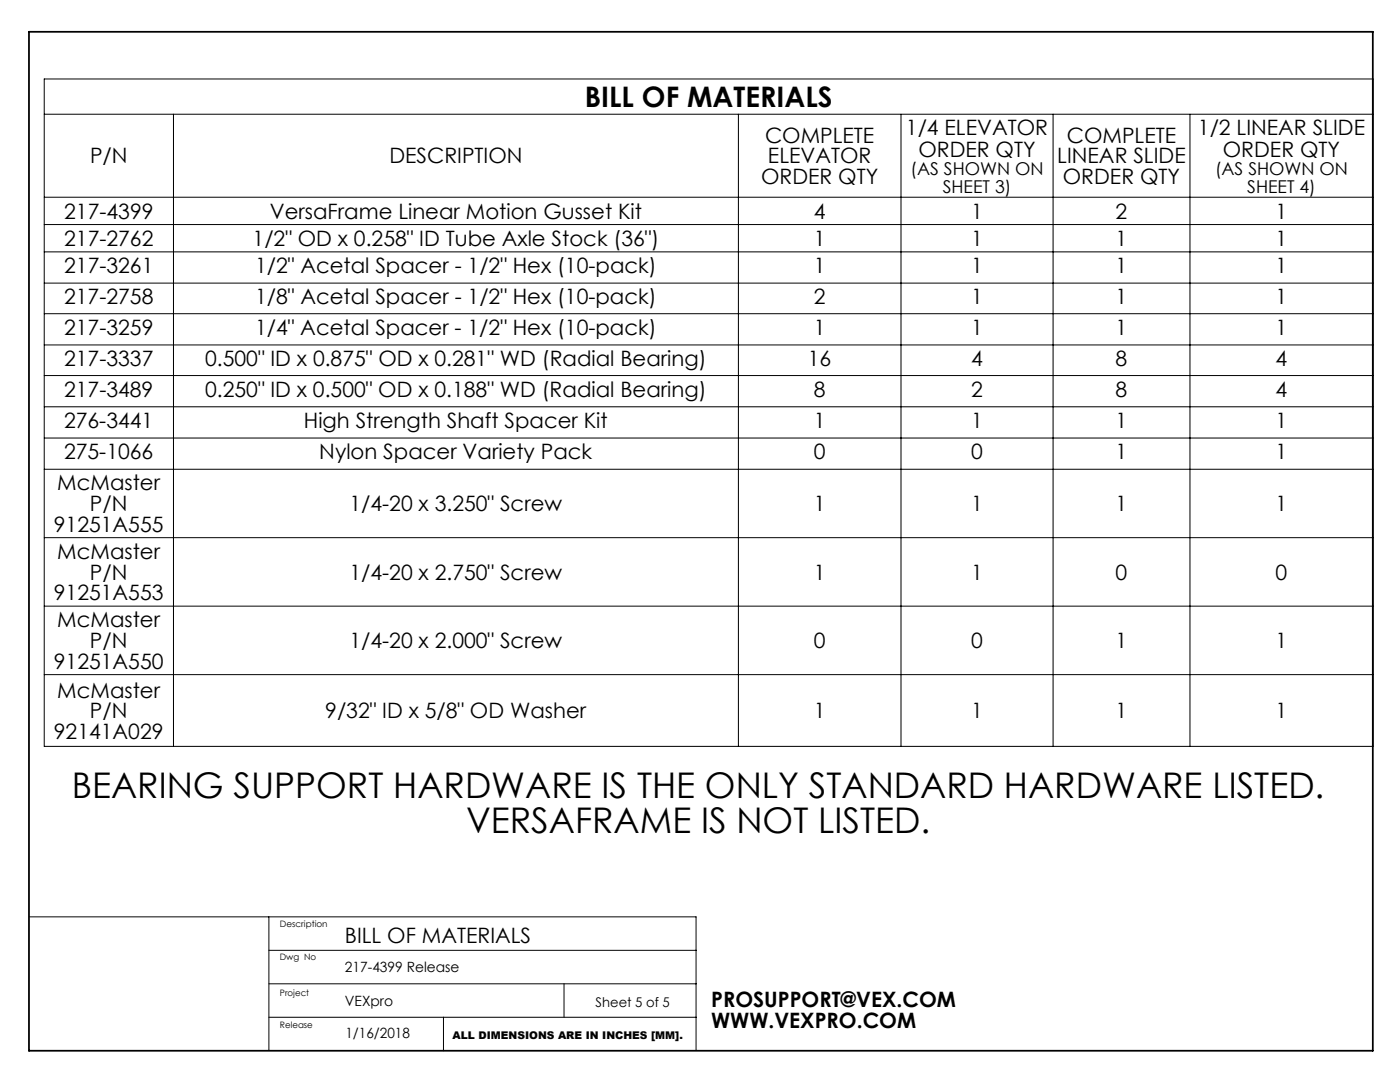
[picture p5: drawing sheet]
<svg xmlns="http://www.w3.org/2000/svg" width="279mm" height="216mm" viewBox="0 0 279 216" stroke-linecap="round" stroke-linejoin="round" font-family="sans-serif">
<defs><g id="words">
<g font-size="7.1">
<text x="14.3" y="159.1">BEARING SUPPORT HARDWARE IS THE ONLY STANDARD HARDWARE LISTED.</text>
<text x="93" y="166.2">VERSAFRAME IS NOT LISTED.</text>
</g>
<text font-size="5.6" x="116.7" y="21.4">BILL OF MATERIALS</text>
<g font-size="4.2">
<text x="152.7" y="28.5">COMPLETE</text>
<text x="180.8" y="27">1/4 ELEVATOR</text>
<text x="212.9" y="28.5">COMPLETE</text>
<text x="239.1" y="27">1/2 LINEAR SLIDE</text>
<text x="18" y="32.6">P/N</text>
<text x="77.7" y="32.6">DESCRIPTION</text>
<text x="153.3" y="32.6">ELEVATOR</text>
<text x="183.3" y="31.3">ORDER QTY</text>
<text x="211" y="32.6">LINEAR SLIDE</text>
<text x="244.1" y="31.3">ORDER QTY</text>
<text x="151.9" y="36.7">ORDER QTY</text>
<text x="212.1" y="36.7">ORDER QTY</text>
<text x="12.8" y="43.6">217-4399</text>
<text x="53.9" y="43.6">VersaFrame Linear Motion Gusset Kit</text>
<text x="162.4" y="43.6">4</text>
<text x="193.8" y="43.6">1</text>
<text x="222.6" y="43.6">2</text>
<text x="254.6" y="43.6">1</text>
<text x="12.8" y="49.1">217-2762</text>
<text x="50.4" y="49.1">1/2&quot; OD x 0.258&quot; ID Tube Axle Stock (36&quot;)</text>
<text x="162.4" y="49.1">1</text>
<text x="193.8" y="49.1">1</text>
<text x="222.6" y="49.1">1</text>
<text x="254.6" y="49.1">1</text>
<text x="12.8" y="54.5">217-3261</text>
<text x="50.9" y="54.5">1/2&quot; Acetal Spacer - 1/2&quot; Hex (10-pack)</text>
<text x="162.4" y="54.5">1</text>
<text x="193.8" y="54.5">1</text>
<text x="222.6" y="54.5">1</text>
<text x="254.6" y="54.5">1</text>
<text x="12.8" y="60.7">217-2758</text>
<text x="50.9" y="60.7">1/8&quot; Acetal Spacer - 1/2&quot; Hex (10-pack)</text>
<text x="162.4" y="60.7">2</text>
<text x="193.8" y="60.7">1</text>
<text x="222.6" y="60.7">1</text>
<text x="254.6" y="60.7">1</text>
<text x="12.8" y="66.8">217-3259</text>
<text x="50.9" y="66.8">1/4&quot; Acetal Spacer - 1/2&quot; Hex (10-pack)</text>
<text x="162.4" y="66.8">1</text>
<text x="193.8" y="66.8">1</text>
<text x="222.6" y="66.8">1</text>
<text x="254.6" y="66.8">1</text>
<text x="12.8" y="73">217-3337</text>
<text x="40.9" y="73">0.500&quot; ID x 0.875&quot; OD x 0.281&quot; WD (Radial Bearing)</text>
<text x="161.2" y="73">16</text>
<text x="193.8" y="73">4</text>
<text x="222.6" y="73">8</text>
<text x="254.6" y="73">4</text>
<text x="12.8" y="79.2">217-3489</text>
<text x="40.9" y="79.2">0.250&quot; ID x 0.500&quot; OD x 0.188&quot; WD (Radial Bearing)</text>
<text x="162.4" y="79.2">8</text>
<text x="193.8" y="79.2">2</text>
<text x="222.6" y="79.2">8</text>
<text x="254.6" y="79.2">4</text>
<text x="12.8" y="85.4">276-3441</text>
<text x="60.6" y="85.4">High Strength Shaft Spacer Kit</text>
<text x="162.4" y="85.4">1</text>
<text x="193.8" y="85.4">1</text>
<text x="222.6" y="85.4">1</text>
<text x="254.6" y="85.4">1</text>
<text x="12.8" y="91.6">275-1066</text>
<text x="63.7" y="91.6">Nylon Spacer Variety Pack</text>
<text x="162.4" y="91.6">0</text>
<text x="193.8" y="91.6">0</text>
<text x="222.6" y="91.6">1</text>
<text x="254.6" y="91.6">1</text>
<text x="11.4" y="97.9">McMaster</text>
<text x="18" y="102">P/N</text>
<text x="69.7" y="102">1/4-20 x 3.250&quot; Screw</text>
<text x="162.4" y="102">1</text>
<text x="193.8" y="102">1</text>
<text x="222.6" y="102">1</text>
<text x="254.6" y="102">1</text>
<text x="10.7" y="106.1">91251A555</text>
<text x="11.4" y="111.5">McMaster</text>
<text x="10.7" y="119.7">91251A553</text>
<text x="18" y="115.6">P/N</text>
<text x="69.7" y="115.6">1/4-20 x 2.750&quot; Screw</text>
<text x="162.4" y="115.6">1</text>
<text x="193.8" y="115.6">1</text>
<text x="222.6" y="115.6">0</text>
<text x="254.6" y="115.6">0</text>
<text x="11.4" y="125.2">McMaster</text>
<text x="18" y="129.3">P/N</text>
<text x="69.7" y="129.3">1/4-20 x 2.000&quot; Screw</text>
<text x="162.4" y="129.3">0</text>
<text x="193.8" y="129.3">0</text>
<text x="222.6" y="129.3">1</text>
<text x="254.6" y="129.3">1</text>
<text x="10.7" y="133.4">91251A550</text>
<text x="11.4" y="139.2">McMaster</text>
<text x="18" y="143.3">P/N</text>
<text x="64.9" y="143.3">9/32&quot; ID x 5/8&quot; OD Washer</text>
<text x="162.4" y="143.3">1</text>
<text x="193.8" y="143.3">1</text>
<text x="222.6" y="143.3">1</text>
<text x="254.6" y="143.3">1</text>
<text x="10.7" y="147.4">92141A029</text>
<text x="68.8" y="188.2">BILL OF MATERIALS</text>
<text x="141.9" y="201">PROSUPPORT@VEX.COM</text>
<text x="141.9" y="205.2">WWW.VEXPRO.COM</text>
</g>
<g font-size="3.5">
<text x="181.7" y="34.9">(AS SHOWN ON</text>
<text x="242.5" y="34.9">(AS SHOWN ON</text>
<text x="188.1" y="38.5">SHEET 3)</text>
<text x="248.9" y="38.5">SHEET 4)</text>
</g>
<g font-size="2.8">
<text x="68.8" y="193.9">217-4399 Release</text>
<text x="68.8" y="200.7">VEXpro</text>
<text x="68.9" y="207.1">1/16/2018</text>
</g>
<text font-size="2.7" x="118.9" y="201">Sheet 5 of 5</text>
<text font-size="2.1" x="90.3" y="207.2">ALL DIMENSIONS ARE IN INCHES [MM].</text>
<g font-size="1.8">
<text x="55.8" y="185">Description</text>
<text x="55.8" y="191.6">Dwg No</text>
<text x="55.9" y="198.7">Project</text>
<text x="55.9" y="205.2">Release</text>
</g>
</g></defs>
<g fill="none" stroke="#000" stroke-width=".2">
<path d="M8.8 15.8h265.2v133.1h-265.2zM8.8 22.8h265.2M8.8 39.4h265.2M34.6 22.8v126.1M147.4 22.8v126.1M179.8 22.8v126.1M210.2 22.8v126.1M237.5 22.8v126.1M8.8 44.8h265.2M8.8 50.3h265.2M8.8 56.5h265.2M8.8 62.6h265.2"/>
<path d="M8.8 68.8h265.2M8.8 74.9h265.2M8.8 81.2h265.2M8.8 87.4h265.2M8.8 93.6h265.2M8.8 107.3h265.2M8.8 121h265.2M8.8 134.6h265.2M5.8 182.9h133.1v26.8M53.7 182.9v26.8M53.7 196.3h85.2M53.7 189.6h85.2"/>
<path d="M112.6 196.3v6.7M53.7 203h85.2M88.5 203v6.7"/>
</g>
<path d="M5.8 6.3h268.2v203.4h-268.2z" fill="none" stroke="#000" stroke-width=".35"/>
<use href="#words"/>
</svg>
